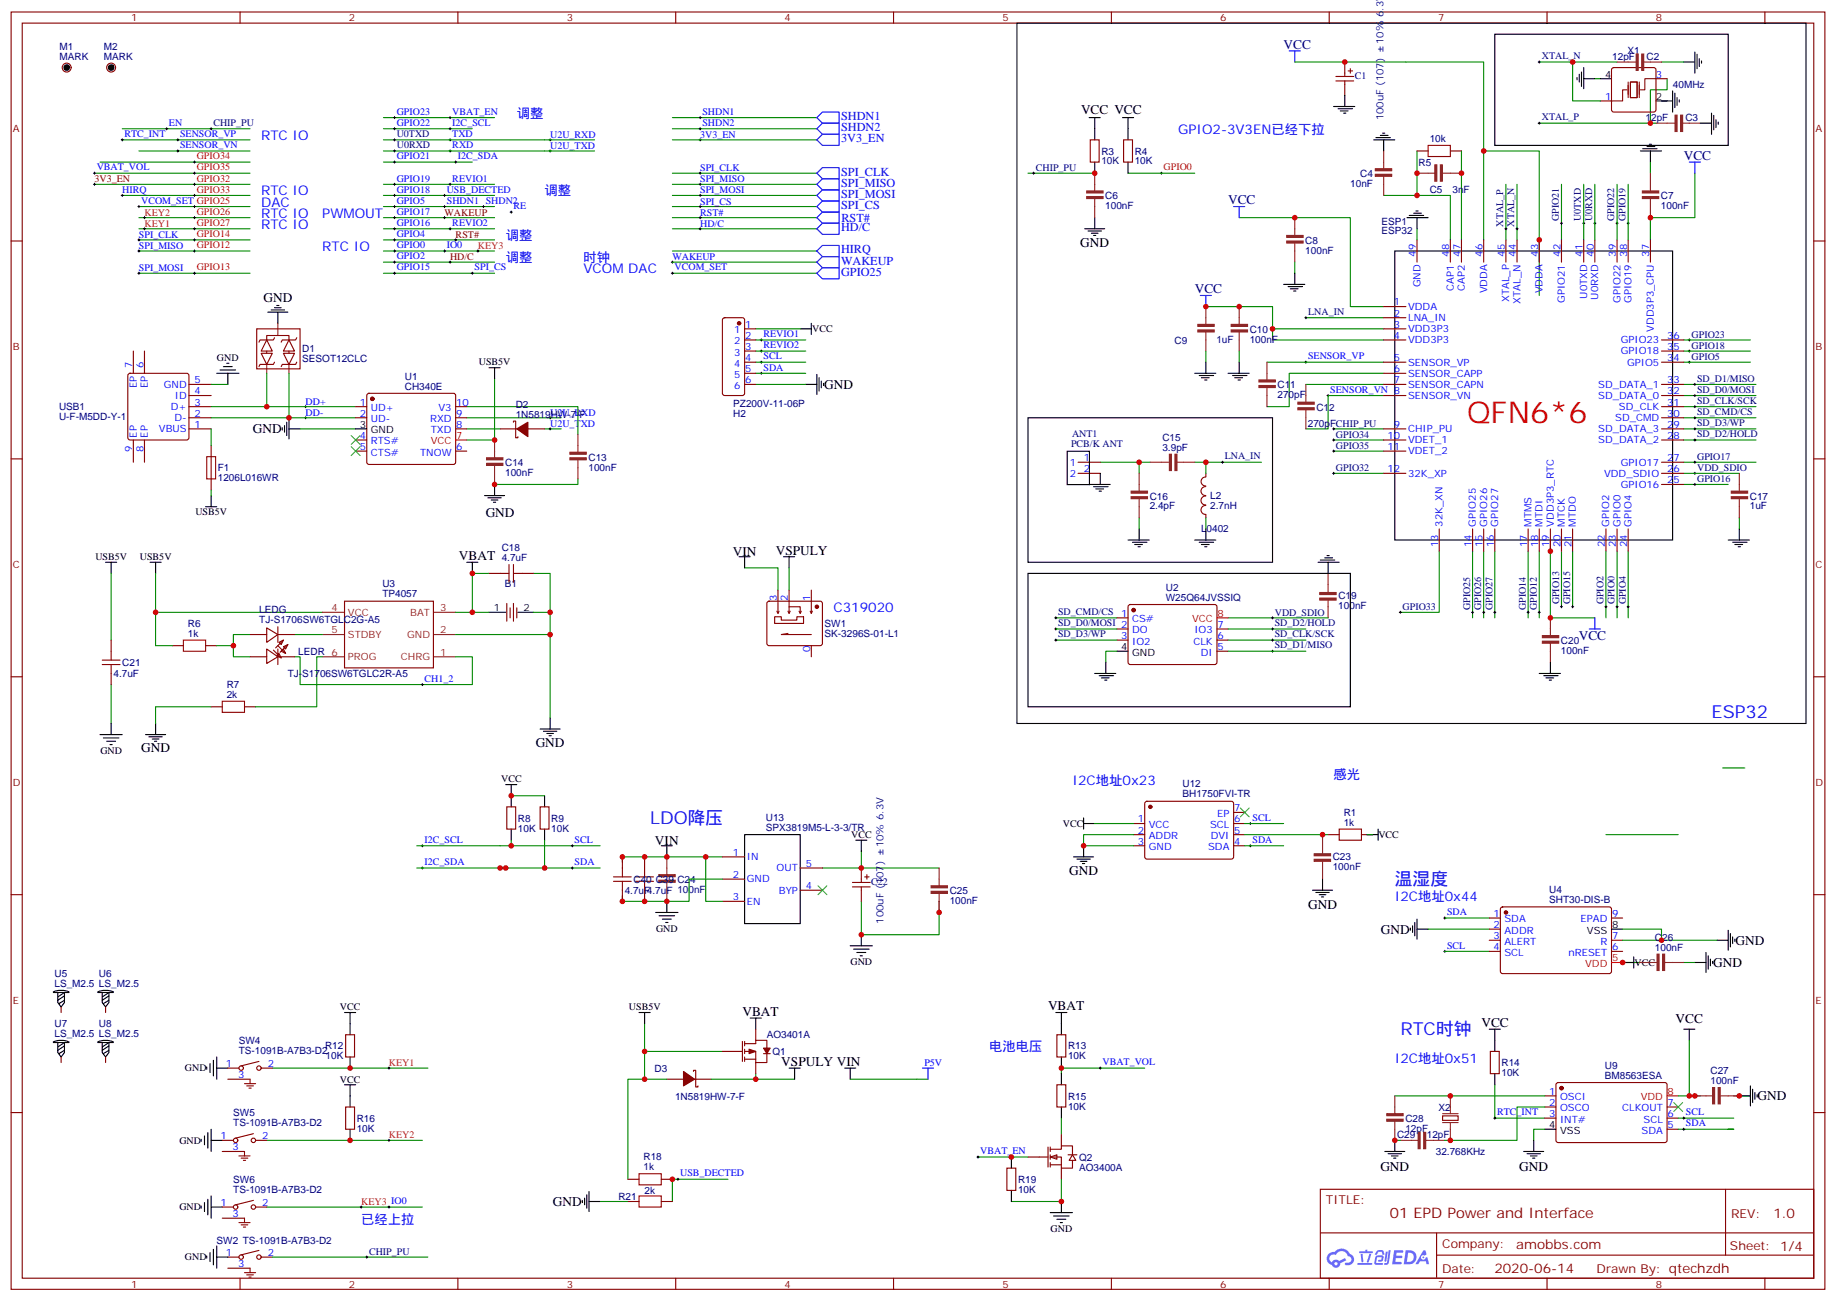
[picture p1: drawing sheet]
<svg xmlns="http://www.w3.org/2000/svg" width="583mm" height="413mm" viewBox="0 0 583 413" stroke-linecap="round" stroke-linejoin="round" font-family="sans-serif">
<defs><g id="words">
<text font-size="9.5" fill="#f00" x="465.7" y="134.3">QFN6*6</text>
<g font-size="5.6" fill="#00f">
<text x="543.3" y="227.8">ESP32</text>
<text x="206.4" y="261.3">LDO降压</text>
<text x="442.7" y="280.7">温湿度</text>
<text x="444.5" y="328.4">RTC时钟</text>
</g>
<text font-size="4.6" fill="#800" x="441.2" y="386.4">01 EPD Power and Interface</text>
<g font-size="4.2" fill="#000080">
<text x="407.5" y="15.5">VCC</text>
<text x="534.5" y="50.7">VCC</text>
<text x="389.8" y="64.8">VCC</text>
<text x="379.2" y="93.1">VCC</text>
<text x="501.1" y="203.1">VCC</text>
</g>
<g font-size="4.2" fill="#00f">
<text x="164" y="37.3">调整</text>
<text x="82.9" y="44.4">RTC IO</text>
<text x="373.9" y="42.6">GPIO2-3V3EN已经下拉</text>
<text x="82.9" y="62">RTC IO</text>
<text x="82.9" y="65.5">DAC</text>
<text x="172.9" y="62">调整</text>
<text x="82.9" y="69.1">RTC IO</text>
<text x="102.3" y="69.1">PWMOUT</text>
<text x="82.9" y="72.6">RTC IO</text>
<text x="160.5" y="76.1">调整</text>
<text x="102.3" y="79.7">RTC IO</text>
<text x="160.5" y="83.2">调整</text>
<text x="185.2" y="83.2">时钟</text>
<text x="185.2" y="86.7">VCOM DAC</text>
<text x="264.6" y="194.3">C319020</text>
<text x="340.4" y="249">I2C地址0x23</text>
<text x="423.3" y="247.2">感光</text>
<text x="442.7" y="286">I2C地址0x44</text>
<text x="314" y="333.7">电池电压</text>
<text x="442.7" y="337.2">I2C地址0x51</text>
<text x="114.7" y="388.3">已经上拉</text>
</g>
<g font-size="4.2">
<text x="343.1" y="36.2">VCC VCC</text>
<text x="342.9" y="78.2">GND</text>
<text x="83.6" y="95.8">GND</text>
<text x="261.6" y="123.4">GND</text>
<text x="80.3" y="137.5">GND</text>
<text x="154.2" y="164">GND</text>
<text x="145.7" y="177.7">VBAT</text>
<text x="232.6" y="176.3">VIN</text>
<text x="246.2" y="176">VSPULY</text>
<text x="44.8" y="238.8">GND</text>
<text x="170" y="237">GND</text>
<text x="207.9" y="268">VIN</text>
<text x="339.4" y="277.6">GND</text>
<text x="415.2" y="288.5">GND</text>
<text x="438.3" y="296.3">GND</text>
<text x="550.9" y="299.8">GND</text>
<text x="543.8" y="306.9">GND</text>
<text x="235.7" y="322.4">VBAT</text>
<text x="332.7" y="320.6">VBAT</text>
<text x="470.3" y="325.9">VCC</text>
<text x="531.9" y="324.5">VCC</text>
<text x="248" y="338.2">VSPULY VIN</text>
<text x="557.9" y="349.2">GND</text>
<text x="438.1" y="371.5">GND</text>
<text x="482.2" y="371.5">GND</text>
<text x="175.5" y="382.7">GND</text>
</g>
<g font-size="4.2" fill="#800">
<text x="562.9" y="386.7">1.0</text>
<text x="481.3" y="396.2">amobbs.com</text>
<text x="474.4" y="404">2020-06-14</text>
</g>
<g font-size="3.9" fill="#00f">
<text x="267" y="38.1">SHDN1</text>
<text x="267" y="41.6">SHDN2</text>
<text x="267" y="45.1">3V3_EN</text>
<text x="267" y="55.7">SPI_CLK</text>
<text x="267" y="59.2">SPI_MISO</text>
<text x="267" y="62.8">SPI_MOSI</text>
<text x="267" y="66.3">SPI_CS</text>
<text x="267.1" y="70.3">RST#</text>
<text x="267" y="73.4">HD/C</text>
<text x="267" y="80.4">HIRQ</text>
<text x="267" y="83.9">WAKEUP</text>
<text x="267" y="87.5">GPIO25</text>
</g>
<g font-size="3.9" fill="#800">
<text x="420.9" y="382">TITLE:</text>
<text x="549.5" y="386.7">REV:</text>
<text x="457.8" y="396.2">Company:</text>
<text x="549.1" y="396.8">Sheet: 1/4</text>
<text x="457.8" y="403.9">Date:</text>
<text x="506.8" y="403.9">Drawn By: qtechzdh</text>
</g>
<g font-size="3.2" fill="#800">
<text x="41.6" y="6.8">1</text>
<text x="110.8" y="6.8">2</text>
<text x="179.9" y="6.8">3</text>
<text x="249.1" y="6.8">4</text>
<text x="318.2" y="6.8">5</text>
<text x="387.3" y="6.8">6</text>
<text x="456.5" y="6.8">7</text>
<text x="525.6" y="6.8">8</text>
<text x="4.1" y="41.9">A</text>
<text x="576.3" y="41.9">A</text>
<text x="4.1" y="111.1">B</text>
<text x="576.3" y="111.1">B</text>
<text x="4.1" y="180.2">C</text>
<text x="576.3" y="180.2">C</text>
<text x="4.1" y="249.3">D</text>
<text x="576.3" y="249.3">D</text>
<text x="4.1" y="318.5">E</text>
<text x="576.3" y="318.5">E</text>
<text x="41.6" y="408.6">1</text>
<text x="110.8" y="408.6">2</text>
<text x="179.9" y="408.6">3</text>
<text x="249.1" y="408.6">4</text>
<text x="318.2" y="408.6">5</text>
<text x="387.3" y="408.6">6</text>
<text x="456.5" y="408.6">7</text>
<text x="525.6" y="408.6">8</text>
</g>
<g font-size="3.2" fill="#000080">
<text x="18.9" y="15.8">M1</text>
<text x="33" y="15.8">M2</text>
<text x="439.2" y="14" transform="rotate(-90 439.2 14)">10% 6.3V</text>
<text x="516.6" y="17">X1</text>
<text x="18.9" y="19">MARK</text>
<text x="33" y="19">MARK</text>
<text x="489.4" y="18.8">XTAL_N</text>
<text x="511.8" y="19">12pF</text>
<text x="522.6" y="19">C2</text>
<text x="430" y="25">C1</text>
<text x="531" y="27.9">40MHz</text>
<text x="67.7" y="40.1">CHIP_PU</text>
<text x="439.2" y="38.2" transform="rotate(-90 439.2 38.2)">100uF (107)</text>
<text x="489.4" y="38.2">XTAL_P</text>
<text x="522.3" y="38.4">12pF</text>
<text x="535" y="38.4">C3</text>
<text x="125.9" y="43.5">U0TXD</text>
<text x="125.9" y="47">U0RXD</text>
<text x="453.8" y="45.1">10k</text>
<text x="349.6" y="52.2">10K</text>
<text x="349.6" y="49">R3</text>
<text x="360.2" y="52.2">10K</text>
<text x="360.2" y="49">R4</text>
<text x="450.3" y="52.6">R5</text>
<text x="328.8" y="54.2">CHIP_PU</text>
<text x="428.6" y="59.3">10nF</text>
<text x="431.8" y="56.2">C4</text>
<text x="350.8" y="63.3">C6</text>
<text x="453.8" y="61.4">C5</text>
<text x="461.1" y="61.4">3nF</text>
<text x="527.2" y="63.3">C7</text>
<text x="350.8" y="66.4">100nF</text>
<text x="438.5" y="71.3">ESP1</text>
<text x="477.1" y="71.9" transform="rotate(-90 477.1 71.9)">XTAL_P</text>
<text x="480.7" y="71.9" transform="rotate(-90 480.7 71.9)">XTAL_N</text>
<text x="494.8" y="70.1" transform="rotate(-90 494.8 70.1)">GPIO21</text>
<text x="501.8" y="70.1" transform="rotate(-90 501.8 70.1)">U0TXD</text>
<text x="505.4" y="70.1" transform="rotate(-90 505.4 70.1)">U0RXD</text>
<text x="512.4" y="70.1" transform="rotate(-90 512.4 70.1)">GPIO22</text>
<text x="515.9" y="70.1" transform="rotate(-90 515.9 70.1)">GPIO19</text>
<text x="527.2" y="66.4">100nF</text>
<text x="414.3" y="77.4">C8</text>
<text x="438.5" y="74.4">ESP32</text>
<text x="414.3" y="80.5">100nF</text>
<text x="415.2" y="100.1">LNA_IN</text>
<text x="396.7" y="105.6">C10</text>
<text x="536.9" y="107.2">GPIO23</text>
<text x="96" y="111.7">D1</text>
<text x="372.8" y="109">C9</text>
<text x="386.1" y="108.7">1uF</text>
<text x="396.7" y="108.7">100nF</text>
<text x="536.9" y="110.7">GPIO18</text>
<text x="96" y="114.8">SESOT12CLC</text>
<text x="536.9" y="114.2">GPIO5</text>
<text x="128.5" y="123.8">CH340E</text>
<text x="128.5" y="120.7">U1</text>
<text x="405.5" y="123.2">C11</text>
<text x="538.7" y="121.1">SD_D1/MISO</text>
<text x="538.7" y="124.6">SD_D0/MOSI</text>
<text x="18.7" y="130.2">USB1</text>
<text x="163.7" y="129.4">D2</text>
<text x="232.8" y="129">PZ200V-11-06P</text>
<text x="405.5" y="126.3">270pF</text>
<text x="417.9" y="130.3">C12</text>
<text x="538.7" y="128.2">SD_CLK/SCK</text>
<text x="538.7" y="131.6">SD_CMD/CS</text>
<text x="18.7" y="133.2">U-F-M5DD-Y-1</text>
<text x="163.7" y="132.6">1N5819HW-7-F</text>
<text x="232.8" y="132.2">H2</text>
<text x="415.1" y="135.4">270pFCHIP_PU</text>
<text x="538.7" y="135.1">SD_D3/WP</text>
<text x="340" y="141.9">PCB/K ANT</text>
<text x="340.3" y="138.8">ANT1</text>
<text x="369" y="140">C15</text>
<text x="369" y="143.1">3.9pF</text>
<text x="424" y="142.4">GPIO35</text>
<text x="424" y="138.9">GPIO34</text>
<text x="538.7" y="138.7">SD_D2/HOLD</text>
<text x="69.1" y="149.6">F1</text>
<text x="160.3" y="147.9">C14</text>
<text x="186.8" y="149.4">100nF</text>
<text x="186.8" y="146.2">C13</text>
<text x="388.8" y="145.8">LNA_IN</text>
<text x="424" y="149.5">GPIO32</text>
<text x="538.7" y="149.5">VDD_SDIO</text>
<text x="538.7" y="146">GPIO17</text>
<text x="69.1" y="152.7">1206L016WR</text>
<text x="160.3" y="151">100nF</text>
<text x="538.7" y="153">GPIO16</text>
<text x="364.9" y="161.6">2.4pF</text>
<text x="364.9" y="158.5">C16</text>
<text x="384.2" y="161.6">2.7nH</text>
<text x="384.2" y="158.4">L2</text>
<text x="555.4" y="161.6">1uF</text>
<text x="555.4" y="158.5">C17</text>
<text x="381.2" y="168.7">L0402</text>
<text x="159.3" y="178.1">4.7uF</text>
<text x="159.3" y="174.9">C18</text>
<text x="121.4" y="189.5">TP4057</text>
<text x="121.4" y="186.4">U3</text>
<text x="160.3" y="186.4">B1</text>
<text x="370.1" y="190.8">W25Q64JVSSIQ</text>
<text x="370.1" y="187.7">U2</text>
<text x="424.8" y="190.2">C19</text>
<text x="494.9" y="191.8" transform="rotate(-90 494.9 191.8)">GPIO13</text>
<text x="498.4" y="191.8" transform="rotate(-90 498.4 191.8)">GPIO15</text>
<text x="509" y="191.8" transform="rotate(-90 509 191.8)">GPIO2</text>
<text x="512.5" y="191.8" transform="rotate(-90 512.5 191.8)">GPIO0</text>
<text x="516" y="191.8" transform="rotate(-90 516 191.8)">GPIO4</text>
<text x="82.3" y="197.8">TJ-S1706SW6TGLC2G-A5</text>
<text x="82.3" y="194.7">LEDG</text>
<text x="335.9" y="195.2">SD_CMD/CS</text>
<text x="404.7" y="195.3">VDD_SDIO</text>
<text x="424.8" y="193.3">100nF</text>
<text x="445.2" y="193.6">GPIO33</text>
<text x="466.7" y="193.6" transform="rotate(-90 466.7 193.6)">GPIO25</text>
<text x="470.2" y="193.6" transform="rotate(-90 470.2 193.6)">GPIO26</text>
<text x="473.7" y="193.6" transform="rotate(-90 473.7 193.6)">GPIO27</text>
<text x="484.3" y="193.6" transform="rotate(-90 484.3 193.6)">GPIO14</text>
<text x="487.8" y="193.6" transform="rotate(-90 487.8 193.6)">GPIO12</text>
<text x="59.6" y="202.1">1k</text>
<text x="59.6" y="198.9">R6</text>
<text x="261.8" y="202.2">SK-3296S-01-L1</text>
<text x="261.8" y="199">SW1</text>
<text x="335.8" y="198.7">SD_D0/MOSI 2</text>
<text x="335.9" y="202.2">SD_D3/WP</text>
<text x="404.6" y="202.2">SD_CLK/SCK</text>
<text x="404.6" y="198.7">SD_D2/HOLD</text>
<text x="94.7" y="207.8">LEDR 6</text>
<text x="404.6" y="205.8">SD_D1/MISO</text>
<text x="495.5" y="207.5">100nF</text>
<text x="495.5" y="204.4">C20</text>
<text x="36" y="214.8">4.7uF</text>
<text x="38.8" y="211.4">C21</text>
<text x="91.4" y="214.8">TJ-S1706SW6TGLC2R-A5</text>
<text x="72" y="221.5">2k</text>
<text x="72" y="218.3">R7</text>
<text x="375.4" y="249.9">U12</text>
<text x="375.4" y="253">BH1750FVI-TR</text>
<text x="164.4" y="263.9">10K</text>
<text x="164.4" y="260.7">R8</text>
<text x="175" y="263.9">10K</text>
<text x="175" y="260.7">R9</text>
<text x="243.1" y="263.8">SPX3819M5-L-3-3/TR</text>
<text x="243.1" y="260.6">U13</text>
<text x="426.5" y="262">1k</text>
<text x="426.5" y="258.9">R1</text>
<text x="280.5" y="268.9" transform="rotate(-90 280.5 268.9)">10% 6.3V</text>
<text x="423.1" y="273">C23</text>
<text x="201.1" y="280.2">C40 C39 C24</text>
<text x="276.6" y="280.7">C22</text>
<text x="423.1" y="276.2">100nF</text>
<text x="198.3" y="283.6">4.7uF4.7uF 100nF</text>
<text x="301.4" y="287">100nF</text>
<text x="301.4" y="283.8">C25</text>
<text x="491.8" y="286.6">SHT30-DIS-B</text>
<text x="491.8" y="283.4">U4</text>
<text x="280.5" y="293.1" transform="rotate(-90 280.5 293.1)">100uF (107)</text>
<text x="525.3" y="298.5">C26</text>
<text x="525.3" y="301.7">100nF</text>
<text x="17.3" y="310.1">U5</text>
<text x="31.4" y="310.1">U6</text>
<text x="17.3" y="313.2">LS_M2.5 LS_M2.5</text>
<text x="17.3" y="329.1">LS_M2.5 LS_M2.5</text>
<text x="17.3" y="326">U7</text>
<text x="31.4" y="326">U8</text>
<text x="243.4" y="329.5">AO3401A</text>
<text x="75.8" y="334.4">TS-1091B-A7B3-D2</text>
<text x="75.8" y="331.2">SW4</text>
<text x="103.2" y="333">R12</text>
<text x="245.2" y="334.8">Q1</text>
<text x="339" y="333">R13</text>
<text x="103.4" y="336.2">10K</text>
<text x="207.8" y="340.1">D3</text>
<text x="339" y="336.2">10K</text>
<text x="476.6" y="341.5">10K</text>
<text x="476.6" y="338.3">R14</text>
<text x="509.4" y="339.3">U9</text>
<text x="542.9" y="340.9">C27</text>
<text x="509.4" y="342.5">BM8563ESA</text>
<text x="542.9" y="344.1">100nF</text>
<text x="214.3" y="348.9">1N5819HW-7-F</text>
<text x="339" y="352.1">10K</text>
<text x="339" y="348.9">R15</text>
<text x="456.6" y="352.4">X2</text>
<text x="74" y="357.3">TS-1091B-A7B3-D2</text>
<text x="74" y="354.1">SW5</text>
<text x="113.2" y="359.1">10K</text>
<text x="113.2" y="356">R16</text>
<text x="446.1" y="359.1">12pF</text>
<text x="446.1" y="356">C28</text>
<text x="443.5" y="361.2">C29</text>
<text x="452.9" y="361.2">12pF</text>
<text x="204.3" y="371.4">1k</text>
<text x="204.3" y="368.3">R18</text>
<text x="342.5" y="371.5">AO3400A</text>
<text x="342.5" y="368.3">Q2</text>
<text x="455.8" y="366.5">32.768KHz</text>
<text x="74" y="375.3">SW6</text>
<text x="323.1" y="375.4">R19</text>
<text x="74" y="378.5">TS-1091B-A7B3-D2</text>
<text x="196.3" y="380.7">R21</text>
<text x="204.6" y="378.9">2k</text>
<text x="323.1" y="378.5">10K</text>
<text x="68.8" y="394.8">SW2 TS-1091B-A7B3-D2</text>
<text x="117.1" y="398.2">CHIP_PU</text>
</g>
<g font-size="3.2">
<text x="509.5" y="24.6">4</text>
<text x="525.6" y="31.7">2</text>
<text x="257.8" y="105.4">VCC</text>
<text x="68.9" y="114.4">GND</text>
<text x="152" y="116">USB5V</text>
<text x="114.2" y="135.7">3</text>
<text x="117.7" y="137.5">GND</text>
<text x="62" y="163.6">USB5V</text>
<text x="30.3" y="177.8">USB5V</text>
<text x="44.4" y="177.7">USB5V</text>
<text x="156.7" y="194">1</text>
<text x="166.2" y="194">2</text>
<text x="355.9" y="206.3">4</text>
<text x="359.4" y="208.1">GND</text>
<text x="31.8" y="239.2">GND</text>
<text x="159.1" y="248.1">VCC</text>
<text x="337.4" y="262.3">VCC</text>
<text x="270.2" y="266">VCC</text>
<text x="437.5" y="265.9">VCC</text>
<text x="208.2" y="295.6">GND</text>
<text x="503.7" y="296.3">VSS</text>
<text x="511.7" y="294.5">8</text>
<text x="270" y="306.2">GND</text>
<text x="518.8" y="306.4">VCC</text>
<text x="107.9" y="320.6">VCC</text>
<text x="199.7" y="320.5">USB5V</text>
<text x="58.7" y="340">GND</text>
<text x="107.9" y="343.6">VCC</text>
<text x="491.7" y="358">4</text>
<text x="495.2" y="359.8">VSS</text>
<text x="56.9" y="362.9">GND</text>
<text x="56.9" y="384.1">GND</text>
<text x="333.5" y="390.9">GND</text>
<text x="58.7" y="400">GND</text>
</g>
<g font-size="3.2" fill="#00f">
<text x="525.6" y="24.6">3</text>
<text x="509.5" y="31.7">1</text>
<text x="53.6" y="40">EN</text>
<text x="125.9" y="36.4">GPIO23</text>
<text x="125.9" y="40">GPIO22</text>
<text x="143.6" y="40">I2C_SCL</text>
<text x="143.6" y="36.4">VBAT_EN</text>
<text x="223" y="40">SHDN2</text>
<text x="223" y="36.4">SHDN1</text>
<text x="39.5" y="43.5">RTC_INT</text>
<text x="57.1" y="43.5">SENSOR_VP</text>
<text x="57.1" y="47">SENSOR_VN</text>
<text x="143.6" y="43.5">TXD</text>
<text x="143.6" y="47">RXD</text>
<text x="174.6" y="43.7">U2U_RXD</text>
<text x="174.6" y="47.3">U2U_TXD</text>
<text x="222.2" y="43.7">3V3_EN</text>
<text x="125.9" y="50.6">GPIO21</text>
<text x="145.3" y="50.6">I2C_SDA</text>
<text x="30.7" y="54.1">VBAT_VOL</text>
<text x="125.9" y="57.6">GPIO19</text>
<text x="143.6" y="57.6">REVIO1</text>
<text x="222.2" y="54.3">SPI_CLK</text>
<text x="222.2" y="57.9">SPI_MISO</text>
<text x="38.8" y="61.4">HIRQ</text>
<text x="44.8" y="64.7">VCOM_SET GPIO25</text>
<text x="125.9" y="61.1">GPIO18</text>
<text x="125.9" y="64.7">GPIO5</text>
<text x="141.8" y="64.7">SHDN1 SHDN2</text>
<text x="141.8" y="61.1">USB_DECTED</text>
<text x="222.2" y="64.9">SPI_CS</text>
<text x="222.2" y="61.4">SPI_MOSI</text>
<text x="125.9" y="71.7">GPIO16</text>
<text x="125.9" y="68.2">GPIO17</text>
<text x="143.6" y="71.7">REVIO2</text>
<text x="163" y="66.4">RE</text>
<text x="222.2" y="72">HD/C</text>
<text x="222.2" y="68.4">RST#</text>
<text x="44.1" y="75.5">SPI_CLK</text>
<text x="125.9" y="75.2">GPIO4</text>
<text x="44.1" y="79">SPI_MISO</text>
<text x="125.9" y="78.8">GPIO0</text>
<text x="125.9" y="82.3">GPIO2</text>
<text x="141.8" y="78.8">IO0</text>
<text x="213.4" y="82.6">WAKEUP</text>
<text x="449.4" y="81.4" transform="rotate(-90 449.4 81.4)">49</text>
<text x="460" y="81.4" transform="rotate(-90 460 81.4)">48</text>
<text x="463.5" y="81.4" transform="rotate(-90 463.5 81.4)">47</text>
<text x="470.6" y="81.4" transform="rotate(-90 470.6 81.4)">46</text>
<text x="477.7" y="81.4" transform="rotate(-90 477.7 81.4)">45</text>
<text x="481.2" y="81.4" transform="rotate(-90 481.2 81.4)">44</text>
<text x="488.2" y="81.4" transform="rotate(-90 488.2 81.4)">43</text>
<text x="495.3" y="81.4" transform="rotate(-90 495.3 81.4)">42</text>
<text x="502.4" y="81.4" transform="rotate(-90 502.4 81.4)">41</text>
<text x="505.9" y="81.4" transform="rotate(-90 505.9 81.4)">40</text>
<text x="512.9" y="81.4" transform="rotate(-90 512.9 81.4)">39</text>
<text x="516.5" y="81.4" transform="rotate(-90 516.5 81.4)">38</text>
<text x="523.5" y="81.4" transform="rotate(-90 523.5 81.4)">37</text>
<text x="44.1" y="86.1">SPI_MOSI</text>
<text x="125.9" y="85.8">GPIO15</text>
<text x="150.6" y="85.8">SPI_CS</text>
<text x="214.1" y="85.8">VCOM_SET</text>
<text x="450.8" y="91.2" transform="rotate(-90 450.8 91.2)">GND</text>
<text x="461.4" y="92.2" transform="rotate(-90 461.4 92.2)">CAP1</text>
<text x="465" y="92.2" transform="rotate(-90 465 92.2)">CAP2</text>
<text x="472" y="93.1" transform="rotate(-90 472 93.1)">VDDA</text>
<text x="479.1" y="95.9" transform="rotate(-90 479.1 95.9)">XTAL_P</text>
<text x="489.7" y="93.1" transform="rotate(-90 489.7 93.1)">VDDA</text>
<text x="503.8" y="94.8" transform="rotate(-90 503.8 94.8)">U0TXD</text>
<text x="507.3" y="95.1" transform="rotate(-90 507.3 95.1)">U0RXD</text>
<text x="442.5" y="96.9">1</text>
<text x="442.5" y="100.5">2</text>
<text x="447" y="98.4">VDDA</text>
<text x="447" y="101.9">LNA_IN</text>
<text x="482.6" y="96.3" transform="rotate(-90 482.6 96.3)">XTAL_N</text>
<text x="496.7" y="96.1" transform="rotate(-90 496.7 96.1)">GPIO21</text>
<text x="514.3" y="96.1" transform="rotate(-90 514.3 96.1)">GPIO22</text>
<text x="517.9" y="96.1" transform="rotate(-90 517.9 96.1)">GPIO19</text>
<text x="233" y="105.8">1</text>
<text x="236.5" y="104">1</text>
<text x="236.5" y="107.5">2</text>
<text x="242.4" y="107">REVIO1</text>
<text x="442.5" y="104">3</text>
<text x="442.5" y="107.5">4</text>
<text x="447" y="105.4">VDD3P3</text>
<text x="524.9" y="105.4" transform="rotate(-90 524.9 105.4)">VDD3P3_CPU</text>
<text x="529.2" y="107.5">36</text>
<text x="233" y="109.3">2</text>
<text x="233" y="112.8">3</text>
<text x="236.5" y="111.1">3</text>
<text x="242.4" y="110.5">REVIO2</text>
<text x="447" y="108.9">VDD3P3</text>
<text x="514.5" y="112.5">GPIO18</text>
<text x="514.5" y="108.9">GPIO23</text>
<text x="529.2" y="111.1">35</text>
<text x="42" y="116.7" transform="rotate(-90 42 116.7)">7</text>
<text x="45.5" y="116.7" transform="rotate(-90 45.5 116.7)">6</text>
<text x="233" y="116.3">4</text>
<text x="233" y="119.9">5</text>
<text x="236.5" y="114.6">4</text>
<text x="236.5" y="118.1">5</text>
<text x="242.4" y="114.1">SCL</text>
<text x="242.4" y="117.6">SDA</text>
<text x="415.2" y="114.1">SENSOR_VP</text>
<text x="442.5" y="114.6">5</text>
<text x="442.5" y="118.1">6</text>
<text x="447" y="116">SENSOR_VP</text>
<text x="447" y="119.5">SENSOR_CAPP</text>
<text x="516.5" y="116">GPIO5</text>
<text x="529.2" y="114.6">34</text>
<text x="43.4" y="123.1" transform="rotate(-90 43.4 123.1)">EP</text>
<text x="46.9" y="123.1" transform="rotate(-90 46.9 123.1)">EP</text>
<text x="52" y="123">GND</text>
<text x="61.7" y="125.2">4</text>
<text x="61.7" y="121.6">5</text>
<text x="233" y="123.4">6</text>
<text x="236.5" y="121.6">6</text>
<text x="422.3" y="124.6">SENSOR_VN 8</text>
<text x="442.5" y="121.6">7</text>
<text x="447" y="123">SENSOR_CAPN</text>
<text x="507.3" y="123">SD_DATA_1</text>
<text x="529.2" y="121.6">33</text>
<text x="529.2" y="125.2">32</text>
<text x="54.2" y="130.1">D+</text>
<text x="55.5" y="126.6">ID</text>
<text x="61.7" y="128.7">3</text>
<text x="97" y="128.4">DD+</text>
<text x="97" y="131.9">DD-</text>
<text x="114.2" y="128.7">1</text>
<text x="117.7" y="130.5">UD+</text>
<text x="139.1" y="130.5">V3</text>
<text x="144.8" y="128.7">10</text>
<text x="174.6" y="131.9">U2U_RXD</text>
<text x="447" y="126.6">SENSOR_VN</text>
<text x="507.3" y="126.6">SD_DATA_0</text>
<text x="513.9" y="130.1">SD_CLK</text>
<text x="529.2" y="128.7">31</text>
<text x="50.4" y="137.2">VBUS</text>
<text x="55.4" y="133.6">D-</text>
<text x="61.7" y="135.7">1</text>
<text x="61.7" y="132.2">2</text>
<text x="114.2" y="132.2">2</text>
<text x="117.7" y="134">UD-</text>
<text x="136.5" y="134">RXD</text>
<text x="136.8" y="137.5">TXD</text>
<text x="144.8" y="135.7">8</text>
<text x="144.8" y="132.2">9</text>
<text x="174.6" y="135.5">U2U_TXD</text>
<text x="442.5" y="135.7">9</text>
<text x="447" y="137.2">CHIP_PU</text>
<text x="507.3" y="137.2">SD_DATA_3</text>
<text x="512.7" y="133.6">SD_CMD</text>
<text x="529.2" y="135.7">29</text>
<text x="529.2" y="132.2">30</text>
<text x="42" y="143.4" transform="rotate(-90 42 143.4)">9</text>
<text x="43.4" y="138.9" transform="rotate(-90 43.4 138.9)">EP</text>
<text x="45.5" y="143.4" transform="rotate(-90 45.5 143.4)">8</text>
<text x="46.9" y="138.9" transform="rotate(-90 46.9 138.9)">EP</text>
<text x="114.2" y="139.3">4</text>
<text x="114.2" y="142.8">5</text>
<text x="117.7" y="141">RTS#</text>
<text x="144.8" y="142.8">6</text>
<text x="440.5" y="139.3">10</text>
<text x="440.5" y="142.8">11</text>
<text x="447" y="140.7">VDET_1</text>
<text x="507.3" y="140.7">SD_DATA_2</text>
<text x="529.2" y="139.3">28</text>
<text x="117.7" y="144.6">CTS#</text>
<text x="133.4" y="144.6">TNOW</text>
<text x="339.6" y="147.8">1</text>
<text x="344.1" y="146.4">1</text>
<text x="344.1" y="149.9">2</text>
<text x="440.5" y="149.9">12</text>
<text x="447" y="144.2">VDET_2</text>
<text x="514.5" y="147.7">GPIO17</text>
<text x="529.2" y="149.9">26</text>
<text x="529.2" y="146.3">27</text>
<text x="339.6" y="151.3">2</text>
<text x="447" y="151.3">32K_XP</text>
<text x="509.2" y="151.3">VDD_SDIO</text>
<text x="514.5" y="154.8">GPIO16</text>
<text x="529.2" y="153.4">25</text>
<text x="457.9" y="167.1" transform="rotate(-90 457.9 167.1)">32K_XN</text>
<text x="468.5" y="167.1" transform="rotate(-90 468.5 167.1)">GPIO25</text>
<text x="472" y="167.1" transform="rotate(-90 472 167.1)">GPIO26</text>
<text x="475.5" y="167.1" transform="rotate(-90 475.5 167.1)">GPIO27</text>
<text x="486.1" y="167.1" transform="rotate(-90 486.1 167.1)">MTMS</text>
<text x="489.7" y="167.1" transform="rotate(-90 489.7 167.1)">MTDI</text>
<text x="493.2" y="167.1" transform="rotate(-90 493.2 167.1)">VDD3P3_RTC</text>
<text x="496.7" y="167.1" transform="rotate(-90 496.7 167.1)">MTCK</text>
<text x="500.2" y="167.1" transform="rotate(-90 500.2 167.1)">MTDO</text>
<text x="510.8" y="167.1" transform="rotate(-90 510.8 167.1)">GPIO2</text>
<text x="514.3" y="167.1" transform="rotate(-90 514.3 167.1)">GPIO0</text>
<text x="517.9" y="167.1" transform="rotate(-90 517.9 167.1)">GPIO4</text>
<text x="456.5" y="173.6" transform="rotate(-90 456.5 173.6)">13</text>
<text x="467.1" y="173.6" transform="rotate(-90 467.1 173.6)">14</text>
<text x="470.6" y="173.6" transform="rotate(-90 470.6 173.6)">15</text>
<text x="474.1" y="173.6" transform="rotate(-90 474.1 173.6)">16</text>
<text x="484.7" y="173.6" transform="rotate(-90 484.7 173.6)">17</text>
<text x="488.2" y="173.6" transform="rotate(-90 488.2 173.6)">18</text>
<text x="491.8" y="173.6" transform="rotate(-90 491.8 173.6)">19</text>
<text x="495.3" y="173.6" transform="rotate(-90 495.3 173.6)">20</text>
<text x="498.8" y="173.6" transform="rotate(-90 498.8 173.6)">21</text>
<text x="509.4" y="173.6" transform="rotate(-90 509.4 173.6)">22</text>
<text x="512.9" y="173.6" transform="rotate(-90 512.9 173.6)">23</text>
<text x="516.5" y="173.6" transform="rotate(-90 516.5 173.6)">24</text>
<text x="246.6" y="190.8" transform="rotate(-90 246.6 190.8)">3</text>
<text x="250.1" y="190.8" transform="rotate(-90 250.1 190.8)">2</text>
<text x="257.2" y="190.8" transform="rotate(-90 257.2 190.8)">1</text>
<text x="355.9" y="195.7">1</text>
<text x="359.4" y="197.5">CS#</text>
<text x="355.9" y="202.8">3</text>
<text x="359.4" y="201">DO</text>
<text x="379.1" y="201">IO3</text>
<text x="386.5" y="202.8">6</text>
<text x="386.5" y="199.2">7</text>
<text x="257.2" y="206.9" transform="rotate(-90 257.2 206.9)">0</text>
<text x="359.4" y="204.5">IO2</text>
<text x="378.8" y="204.5">CLK</text>
<text x="381.2" y="208.1">DI</text>
<text x="386.5" y="206.3">5</text>
<text x="134.8" y="216.4">CH1_2</text>
<text x="391.8" y="257.5">7</text>
<text x="361.2" y="261">1</text>
<text x="364.7" y="262.7">VCC</text>
<text x="384.1" y="262.7">SCL</text>
<text x="386.4" y="259.2">EP</text>
<text x="391.8" y="261">6</text>
<text x="397.6" y="260.5">SCL</text>
<text x="134.8" y="267.5">I2C_SCL</text>
<text x="182.4" y="267.5">SCL</text>
<text x="361.2" y="264.5">2</text>
<text x="361.2" y="268">3</text>
<text x="364.7" y="266.3">ADDR</text>
<text x="364.7" y="269.8">GND</text>
<text x="383.5" y="269.8">SDA</text>
<text x="384.3" y="266.3">DVI</text>
<text x="391.8" y="268">4</text>
<text x="391.8" y="264.5">5</text>
<text x="397.6" y="267.5">SDA</text>
<text x="134.8" y="274.6">I2C_SDA</text>
<text x="182.4" y="274.6">SDA</text>
<text x="232.6" y="271.6">1</text>
<text x="237.1" y="273">IN</text>
<text x="255.8" y="275.1">5</text>
<text x="232.6" y="278.6">2</text>
<text x="237.1" y="280">GND</text>
<text x="246.5" y="276.5">OUT</text>
<text x="232.6" y="285.7">3</text>
<text x="237.1" y="287.1">EN</text>
<text x="247.3" y="283.6">BYP</text>
<text x="255.8" y="282.2">4</text>
<text x="459.3" y="290.4">SDA</text>
<text x="474.1" y="291">1</text>
<text x="477.6" y="292.7">SDA</text>
<text x="501.7" y="292.7">EPAD</text>
<text x="511.7" y="291">9</text>
<text x="474.1" y="294.5">2</text>
<text x="474.1" y="298">3</text>
<text x="477.6" y="296.3">ADDR</text>
<text x="477.6" y="299.8">ALERT</text>
<text x="508" y="299.8">R</text>
<text x="511.7" y="298">7</text>
<text x="459.3" y="301">SCL</text>
<text x="474.1" y="301.6">4</text>
<text x="477.6" y="303.3">SCL</text>
<text x="497.9" y="303.3">nRESET</text>
<text x="511.7" y="301.6">6</text>
<text x="71.7" y="338.6">1</text>
<text x="85" y="338.6">2</text>
<text x="293.4" y="338.2">P5V</text>
<text x="350" y="338.1">VBAT_VOL</text>
<text x="75.6" y="342.1">3</text>
<text x="491.7" y="347.4">1</text>
<text x="475.2" y="353.9">RTC_INT</text>
<text x="491.7" y="350.9">2</text>
<text x="495.2" y="349.2">OSCI</text>
<text x="495.2" y="352.7">OSCO</text>
<text x="514.9" y="352.7">CLKOUT</text>
<text x="529.3" y="350.9">7</text>
<text x="535.2" y="353.9">SCL</text>
<text x="491.7" y="354.5">3</text>
<text x="495.2" y="356.2">INT#</text>
<text x="521.1" y="359.8">SDA</text>
<text x="521.7" y="356.2">SCL</text>
<text x="529.3" y="358">5</text>
<text x="529.3" y="354.5">6</text>
<text x="535.2" y="357.5">SDA</text>
<text x="69.9" y="361.5">1</text>
<text x="73.8" y="365.1">3</text>
<text x="83.3" y="361.5">2</text>
<text x="311.1" y="366.3">VBAT_EN</text>
<text x="215.9" y="373.3">USB_DECTED</text>
<text x="69.9" y="382.7">1</text>
<text x="83.3" y="382.7">2</text>
<text x="73.8" y="386.2">3</text>
<text x="71.7" y="398.6">1</text>
<text x="85" y="398.6">2</text>
<text x="75.6" y="402.1">3</text>
</g>
<g font-size="3.2" fill="#f00">
<text x="62.4" y="50.6">GPIO34</text>
<text x="62.4" y="54.1">GPIO35</text>
<text x="62.4" y="57.6">GPIO32</text>
<text x="369.4" y="54.1">GPIO0</text>
<text x="62.4" y="61.1">GPIO33</text>
<text x="62.4" y="68.2">GPIO26</text>
<text x="62.4" y="71.7">GPIO27</text>
<text x="62.4" y="75.2">GPIO14</text>
<text x="62.4" y="78.8">GPIO12</text>
<text x="62.4" y="85.8">GPIO13</text>
<text x="136.7" y="141">VCC</text>
<text x="144.8" y="139.3">7</text>
<text x="378.4" y="197.5">VCC</text>
<text x="386.5" y="195.7">8</text>
<text x="511.7" y="305.1">5</text>
<text x="503.2" y="306.8">VDD</text>
<text x="529.3" y="347.4">8</text>
<text x="520.8" y="349.2">VDD</text>
</g>
<g font-size="3.2" fill="#800000">
<text x="30" y="57.9">3V3_EN</text>
<text x="141.1" y="68.4">WAKEUP</text>
<text x="144.6" y="75.5">RST#</text>
<text x="142.9" y="82.6">HD/C</text>
</g>
<g font-size="3.2" fill="#f30">
<text x="45.9" y="72">KEY1</text>
<text x="45.9" y="68.4">KEY2</text>
<text x="151.7" y="79">KEY3</text>
<text x="123.5" y="338.3">KEY1</text>
<text x="123.5" y="361.2">KEY2</text>
<text x="114.7" y="382.4">KEY3 IO0</text>
</g>
<g font-size="3.2" fill="#8d2323">
<text x="105.2" y="194">4</text>
<text x="110.4" y="195.4">VCC</text>
<text x="130.2" y="195.4">BAT</text>
<text x="139.7" y="194">3</text>
<text x="105.2" y="201">5</text>
<text x="110.4" y="202.4">STDBY</text>
<text x="129.2" y="202.4">GND</text>
<text x="139.7" y="201">2</text>
<text x="110.4" y="209.5">PROG</text>
<text x="127.3" y="209.5">CHRG</text>
<text x="139.7" y="208.1">1</text>
</g>
</g></defs>
<g fill="none" stroke="#870000" stroke-width=".35">
<path d="M3.5 3.8h575.8v405.4h-575.8zM7.1 7.3h568.6v398.3h-568.6zM76.2 3.8v3.5M145.3 3.8v3.5M214.5 3.8v3.5M283.6 3.8v3.5M352.8 3.8v3.5M421.9 3.8v3.5M491.1 3.8v3.5M560.2 3.8v3.5M3.5 76.5h3.6M575.7 76.5h3.6"/>
<path d="M3.5 145.6h3.6M575.7 145.6h3.6M3.5 214.8h3.6M575.7 214.8h3.6M3.5 283.9h3.6M575.7 283.9h3.6M3.5 353.1h3.6M575.7 353.1h3.6M419.1 377.4h156.6v28.2h-156.6zM547.7 377.4v20.9M419.1 391.2h156.5M456 398.3h119.6"/>
<path d="M456 391.2v14.2M76.2 405.6v3.6M145.3 405.6v3.6M214.5 405.6v3.6M283.6 405.6v3.6M352.8 405.6v3.6M421.9 405.6v3.6M491.1 405.6v3.6M560.2 405.6v3.6"/>
</g>
<g fill="#5487ff">
<path d="M442.5 396.7h2.6l.3 .2-.1 .6h-2l-.1 1h1.6l.4 .4-.4 .4h-1.7l-.2 1.1 1.8 .1 .2 .3-.2 .4h-2.8z"/>
<path d="M451.8 396.8h.7l.3 1.3-.6 .3a.74 .74 0 0 0-1.1 .3 .74 .74 0 0 0 .5 1.1 .74 .74 0 0 0 .9-.7l.5-.3 .6 2.4h-.8l-.2-1h-1.9l-.5 1h-.9z"/>
<path d="M439.9 397.2h.6l-.4 2.9a.31 .31 0 0 1-.4 .3 .31 .31 0 0 1-.2-.3z"/>
<path d="M440.8 396.7h.6l-.5 4a.89 .89 0 0 1-.7 .7 .89 .89 0 0 1-.9-.3l1-.5z"/>
<path d="M437.2 396.9l.6-.2 1.1 .1 .5 1.4h-.5l-.3-.9h-.9l-.7 .9h-.6z"/>
<path d="M436.8 398.6l1.8-.2a1.04 1.04 0 0 1 .6 1.1 1.04 1.04 0 0 1-.9 .9h-.6a.29 .29 0 0 1-.3-.4 .29 .29 0 0 1 .3-.2h.7l.2-.8h-1.5l-.3 1.8h1.9a.29 .29 0 0 1 .3 .3 .29 .29 0 0 1-.3 .3h-2l-.4-.3 .2-2.1z"/>
<path d="M430.9 400.8h4.4a.3 .3 0 0 1 .3 .3 .3 .3 0 0 1-.3 .3h-4.3z"/>
<path d="M434.7 397.9h.6a4 4 0 0 1-1.2 2.8l-.2-.3z"/>
<path d="M431.9 397.9h.6l.3 2.4-.3 .3-.3-.2z"/>
<path d="M431.5 397.1h1.9l.2-.5h.5l-.1 .5h1.5a.29 .29 0 0 1 .3 .3 .29 .29 0 0 1-.3 .3h-3.9z"/>
<path d="M446.2 396.7l-.6 4.5h1.4a2.27 2.27 0 0 0 2.7-2.3 2.27 2.27 0 0 0-2.7-2.2zM447 397.5a1.5 1.5 0 0 1 1.8 1.6 1.5 1.5 0 0 1-1.9 1.3h-.3z"/>
<path d="M421.8 397.9a2.09 2.09 0 0 0 1 3.5 1.37 1.37 0 0 0 1.5 .9 1.37 1.37 0 0 0 1.1-1.4l1.9-1-.4-.7-1.8 1a1.4 1.4 0 0 0-2.3 .4 1.32 1.32 0 0 1-.7-1.9 1.32 1.32 0 0 1 2-.4 2.02 2.02 0 0 1 2-1.3 2.02 2.02 0 0 1 1.8 1.6 1.09 1.09 0 0 1 1 1.4 1.09 1.09 0 0 1-1.5 .7 .41 .41 0 0 0-.5 .3 .41 .41 0 0 0 .4 .5 1.89 1.89 0 0 0 2.4-1.2 1.89 1.89 0 0 0-1.2-2.4 2.98 2.98 0 0 0-5-.6l-1 .1zM423.6 401a.52 .52 0 0 1 1 0 .52 .52 0 0 1-1 0z"/>
<circle cx="451.8" cy="399" r=".28"/>
</g>
<g fill="none" stroke="#008700" stroke-width=".35">
<path d="M121.7 37.3h35.3M30 55h49.4M30 58.5h49.4M31.7 51.4h47.7M38.8 44.4h40.6M38.8 40.9h40.6M44.1 47.9h35.3M121.7 40.9h28.2M121.7 51.4h28.2M121.7 58.5h35.3M38.8 62h40.6M44.1 65.5h35.3"/>
<path d="M44.1 69.1h35.3M44.1 72.6h35.3M44.1 76.1h35.3M44.1 79.7h35.3M121.7 62h31.8M121.7 65.5h35.3M121.7 69.1h35.3M121.7 72.6h35.3M121.7 76.1h35.3M121.7 79.7h35.3M44.1 86.7h35.3M121.7 86.7h35.3"/>
<path d="M121.7 83.2h35.3M67 132.6h45.9M67 129h45.9M67 136.1v5.3M67 122h5.3M95.2 136.1h17.7M148.2 132.6h30M148.2 129h35.2v8.9M148.2 136.1h10.5M157 120.2v19.4h-8.8M172.9 136.1h5.3M67 155.5v1.8"/>
<path d="M183.4 152v1.7h-26.4M35.3 182v21.1M49.4 182v22.9h5.3M49.4 194.3h52.9M144.6 194.3h10.6M155.2 182h-5.3v12.3M169.3 194.3h5.3v33.5M169.3 182h5.3v12.3M35.3 217.2v12.4M68.8 204.9h5.3M79.4 201.4h-5.3v7h5.3M93.5 208.4h1.7v8.8h54.7v-8.8h-5.3"/>
<path d="M93.5 201.4h8.8M102.3 208.4h-1.8v15.9h-19.4M144.6 201.4h30M67 224.3h-17.6v5.3M273.4 270.2v5.2h-12.3M273.4 275.4h24.7M273.4 286v10.6h24.7v-10.6M453.3 294.9h19.4M458.6 291.3h14.1M515.1 294.9h12.3v3.5M515.1 298.4h29.9M458.6 301.9h14.1"/>
<path d="M515.1 305.4h5.2M204.6 324.8v8.9M229.3 333.7h-24.7v8.8M336.9 338.9v1.8M536.2 330.1v17.7M211.7 342.5h-12.4v31.7M239.9 340.7v1.8h-14.1M239.9 342.5h12.3M269.9 342.5h24.7M336.9 354.8v5.3M442.7 347.8h47.7M474.5 344.2v10.6h15.9"/>
<path d="M490.4 358.4h-3.6v3.5M532.7 354.8h17.6M532.7 358.4h17.6h-1.7M532.7 347.8h7.1M550.3 347.8h5.3M231.1 374.2h-17.7v7.1M310.4 367.2h15.9"/>
</g>
<g fill="none" stroke="#000" stroke-width=".32">
<path d="M142.5 40.9h.7M142.5 44.4h.7M142.5 47.9h.7M142.9 40.5v.7M142.9 44v.7M142.9 47.6v.7M144.3 51.4h.7M144.6 51.1v.7M140.8 79.7h.7M140.8 69.1h.7M141.1 68.7v.7M141.1 79.3v.7"/>
<path d="M149.6 86.7h.7M149.9 86.4v.7M96.7 132.6h.7M96.7 129h.7M97 128.7v.7M97 132.2v.7M174.3 136.1h.7M174.3 132.6h.7M174.6 132.2v.7M174.6 135.7v.8M458.3 291.3h.7M458.6 291v.7"/>
<path d="M458.3 301.9h.7M458.6 301.6v.7M474.1 354.8h.7M474.5 354.5v.7M534.1 354.8h.7M534.1 358.4h.7M534.5 354.5v.7M534.5 358v.7M214.8 374.2h.7M215.2 373.9v.7M310.1 367.2h.7M310.4 366.8v.7"/>
</g>
<g fill="none" stroke="#870000" stroke-width=".35">
<path d="M40.8 118.7l.5-.2h18l.5 .2 .2 .5v19.7l-.3 .5-.4 .2h-18l-.5-.2-.2-.5v-19.7zM42.3 111.4v7.1M45.9 111.4v7.1M42.3 139.6v7.1M45.9 139.6v7.1M60 136.1h7M60 132.6h7M60 129h7M60 125.5h7M60 122h7M112.9 132.6h3.5M112.9 129h3.5"/>
<path d="M112.9 139.6h3.5M116.7 125l.4-.2h26.8l.5 .2 .2 .5v21.2l-.2 .5-.5 .2h-26.8l-.5-.2-.2-.5v-21.2zM144.6 136.1h3.6M144.6 132.6h3.6M144.6 129h3.6M67 141.4v14.1M112.9 143.2h3.5M144.6 143.2h3.6M109.4 190.8h28.2v21.1h-28.2zM160.9 191.5v5.6M161.9 192.9v3.2M163 191.5v5.6"/>
<path d="M164 192.9v3.2M54.7 204.9h3.5M65.3 204.9h3.5M67 224.3h3.6M77.6 224.3h3.5M273.4 275.4v4.6M274.5 278.3h1.4M275.2 277.6v1.4M270.6 280h5.6M270.6 281.4h5.6M273.4 281.4v4.6M472.7 291.3h3.5"/>
<path d="M472.7 294.9h3.5M472.7 298.4h3.5M476.5 288l.5-.2 34.1 .1 .4 .6v20l-.7 .5-34.1-.1-.5-.6v-19.8zM511.5 291.3h3.6M511.5 298.4h3.6M472.7 301.9h3.5M511.5 301.9h3.6M229.3 333.7h6.4M235.7 330.5v6.3M236.4 331.2h3.5v-1.1h3.5v2.5M236.4 333.7h3.5v3.5M236.4 336.1h3.5"/>
<path d="M236.4 330.5v1.4M236.4 333v1.4M236.4 335.4v1.4M239.9 326.6v3.5M239.9 337.2v3.5M242.4 334.4h2.1M243.4 334.4v2.8h-3.5M211.7 342.5h5.3M220.1 340v-.3h.7v5.2h.7v-.3M220.5 342.5h5.3M335.5 344.2h2.8v7.1h-2.8zM457.9 354.1h4.9v1.4h-4.9z"/>
<path d="M490.4 347.8h3.5M490.4 351.3h3.5M490.4 354.8h3.5M494.1 343.7l.5-.2 34.1 .1 .5 .6-.1 18-.6 .4-34.2-.1-.4-.6v-17.7zM529.2 351.3h3.5M529.2 354.8h3.5M529.2 358.4h3.5"/>
</g>
<g fill="none" stroke="#000" stroke-width=".35">
<path d="M68.8 118.5h7M69.8 117.4h5M70.9 116.3h2.8M72 115.3h.7M72.3 118.5v3.5M155.2 116.7h3.5M157 116.7v3.5M89.6 135.7v.8M90.3 135v2.2M91 134v4.2M91.7 136.1h3.5M91.7 132.9v6.4"/>
<path d="M112.9 136.1h3.5M67 157.3v3.5M153.8 157.3h6.4M154.9 158h4.2M155.9 158.7h2.1M156.6 159.4h.7M157 153.7v3.6M33.5 178.4h3.5M35.3 178.4v3.6M47.6 178.4h3.6M49.4 178.4v3.6M65.3 160.8h3.5"/>
<path d="M148.2 178.4h3.5M149.9 178.4v3.6M155.2 194.3h5.3M164.4 194.3h4.9M31.7 233.1h7.1M32.8 234.2h4.9M33.9 235.2h2.8M34.9 236.3h.7M35.3 229.6v3.5M46.2 233.1h6.4M47.3 233.8h4.2M48.3 234.5h2.1"/>
<path d="M49 235.2h.7M49.4 229.6v3.5M171.4 231.4h6.4M172.5 232.1h4.2M173.6 232.8h2.1M174.3 233.5h.7M174.6 227.8v3.6M209.9 268.4h3.5M211.7 268.4v3.5M271.6 266.6h3.6M273.4 266.6v3.6M208.1 289.6h7.1"/>
<path d="M209.2 290.6h4.9M210.3 291.7h2.8M211.3 292.7h.7M211.7 286v3.6M273.4 296.6v3.5M447.7 294.5v.7M448.4 293.8v2.1M449.1 292.7v4.3M449.8 294.9h3.5M449.8 291.7v6.3M511.5 294.9h3.6M545 298.4h3.6"/>
<path d="M548.6 295.2v6.4M549.3 296.3v4.2M550 297.3v2.1M550.7 298v.7M269.9 300.1h7M270.9 301.2h5M272 302.3h2.8M273 303.3h.8M515.1 305.4h3.5M518.6 303.7v3.5M538 305.4h3.5M541.5 302.3v6.3"/>
<path d="M542.2 303.3v4.3M542.9 304.4v2.1M543.6 305.1v.7M202.8 321.3h3.6M204.6 321.3v3.5M238.1 323.1h3.6M239.9 323.1v3.5M268.1 338.9h3.5M269.9 338.9v3.6M335.1 321.3h3.6M336.9 321.3v3.5M472.7 326.6h3.5"/>
<path d="M474.5 326.6v3.5M534.5 326.6h3.5M536.2 326.6v3.5M336.9 340.7v3.5M336.9 351.3v3.5M490.4 358.4h3.5M552.1 347.8h3.5M555.6 344.6v6.3M556.3 345.7v4.2M557 346.7v2.1M557.7 347.4v.7M186.3 379.2v4.2"/>
<path d="M187 378.1v6.4M439.6 365.4h6.3M440.6 366.1h4.3M441.7 366.8h2.1M442.4 367.5h.7M442.7 361.9v3.5M483.7 365.4h6.3M484.7 366.1h4.2M485.8 366.8h2.1M486.5 367.5h.7M486.8 361.9v3.5M184.9 380.9v.7"/>
<path d="M185.6 380.2v2.1M187 381.3h3.5"/>
</g>
<path d="M102.3 194.3h7.1M137.6 194.3h7M102.3 208.4h7.1M102.3 201.4h7.1M137.6 208.4h7M137.6 201.4h7M457.9 353.4h4.9M457.9 356.2h4.9M460.4 347.8v5.6M460.4 356.2v5.7" fill="none" stroke="#8c2424" stroke-width=".35"/>
<path d="M65.6 144.9h2.8v7.1h-2.8zM58.2 203.1h7.1v3.6h-7.1zM70.6 222.5h7v3.6h-7z" fill="none" stroke="#a10000" stroke-width=".35"/>
<g fill="#870000" stroke="#870000" stroke-width=".35">
<path d="M217 340l3.5 2.5-3.5 2.1z"/>
<path d="M237.8 333l2.1 .7-2.1 .7z"/>
<path d="M242.4 332.6h2.1l-1.1 1.8z"/>
<circle cx="118.2" cy="126.6" r=".53"/>
<circle cx="495.7" cy="345.3" r=".53"/>
<circle cx="478" cy="289.6" r=".53"/>
</g>
<path d="M144.6 139.6h3.6M511.5 305.4h3.6M529.2 347.8h3.5" fill="none" stroke="#f00" stroke-width=".35"/>
<path d="M111.5 138.2l2.8 2.8M114.3 138.2l-2.8 2.8M111.5 141.7l2.8 2.9M114.3 141.7l-2.8 2.9M531.3 349.9l2.8 2.8M534.1 349.9l-2.8 2.8" fill="none" stroke="#3c3" stroke-width=".35"/>
<path d="M292.8 338.9h3.5M294.6 338.9v3.6" fill="none" stroke="#00f" stroke-width=".35"/>
<g fill="#fff" stroke="#870000" stroke-width=".35">
<path d="M333.4 367.2l2.1-.7v1.4z"/>
<path d="M340.4 366.5l1.1 1.7h-2.1z"/>
</g>
<g fill="none" stroke="#870000" stroke-width=".35">
<path d="M426.9 19.7v4.6M424 24.3h5.7M424 25.7h5.7M426.9 25.7v4.6M427.9 22.5h1.4M428.6 21.8v1.4M508 32h3.5M511.8 21.7l.4-.3h12.7l.5 .3 .2 .5v12.7l-.2 .5-.5 .2h-12.7l-.5-.3-.2-.4v-12.7zM525.6 25h3.6M346.1 44.4h2.8v7h-2.8zM356.7 44.4h2.8v7h-2.8zM449.8 47.9h3.5"/>
<path d="M460.4 47.9h3.5M449.8 76.1v7.1M460.4 76.1v7.1M463.9 76.1v7.1M471 76.1v7.1M478 76.1v7.1M481.5 76.1v7.1M488.6 76.1v7.1M495.7 76.1v7.1M502.7 76.1v7.1M506.2 76.1v7.1M513.3 76.1v7.1"/>
<path d="M516.8 76.1v7.1M523.9 76.1v7.1M439.2 97.3h7.1M81.5 104.4h13.7v12.7h-13.7zM82.9 112.1h3.5l-1.7 3.5zM84.7 107.9l1.7 3.5h-3.5zM84.7 107.9v-1.4h7v1.4M84.7 111.4v.7M87.1 107.2l-.3 .7h-4.3l-.3 .7M87.1 114.9l-.3 .7h-4.3l-.3 .7M90 112.1h3.5l-1.8 3.5zM91.7 107.9l1.8 3.5h-3.5z"/>
<path d="M91.7 111.4v.7M94.2 107.2l-.4 .7h-4.2l-.3 .7M94.2 114.9l-.4 .7h-4.2l-.3 .7M229.5 101l.5-.2h5.7l.6 .5 .1 23.5-.5 .7h-5.9l-.6-.4-.1-23.6zM236.4 104.4h3.5M236.4 107.9h3.5M236.4 114.9h3.5M236.4 118.5h3.5M236.4 111.4h3.5M439.2 100.8h7.1M439.2 104.4h7.1M439.2 107.9h7.1"/>
<path d="M439.2 114.9h7.1M439.2 118.5h7.1M527.4 107.9h7.1M527.4 114.9h7.1M527.4 111.4h7.1M158.7 136.1h5.3M163 134v-.4h.7v5.3h.7v-.3M167.6 136.1h5.3M236.4 122h3.5M439.2 122h7.1M439.2 125.5h7.1M439.2 136.1h7.1"/>
<path d="M439.2 139.6h7.1M527.4 122h7.1M527.4 125.5h7.1M527.4 136.1h7.1M527.4 139.6h7.1M527.4 132.6h7.1M527.4 129h7.1M342.2 150.2h7M342.2 146.7h7M382.7 157.4a1.41 1.41 0 0 0-1.5 1.4 1.41 1.41 0 0 0 1.5 1.4M382.7 154.4a1.41 1.41 0 0 0-1.5 1.4 1.41 1.41 0 0 0 1.5 1.4M382.7 151.4a1.41 1.41 0 0 0-1.5 1.4 1.41 1.41 0 0 0 1.5 1.4"/>
<path d="M382.8 150.2v1.1M439.2 143.2h7.1M439.2 150.2h7.1M527.4 150.2h7.1M527.4 153.7h7.1M527.4 146.7h7.1M161.6 179.1v5.7M163 179.1v5.7M382.7 160.4a1.41 1.41 0 0 0-1.5 1.4 1.41 1.41 0 0 0 1.5 1.4l.1 1.1M456.8 167.9v7M467.4 167.9v7M471 167.9v7"/>
<path d="M474.5 167.9v7M485.1 167.9v7M488.6 167.9v7M492.1 167.9v7M495.7 167.9v7M499.2 167.9v7M509.8 167.9v7M513.3 167.9v7M516.8 167.9v7M84.7 199.2l3.5 2.2-3.5 2.4zM88.2 198.9v4.9M155.2 182h6.4"/>
<path d="M163 182h6.3M243.7 191l.4-.2h16.2l.5 .2 .3 .5v12.7l-.3 .5-.5 .2h-16.2l-.5-.2-.2-.5v-12.7zM245.9 195.7h2.1v1.1h4.9v-1.1h2.2v2.1h-9.2zM246.6 194l.3 .7 .4-.7M246.9 187.3v3.5M246.9 191.1v3.2M250.1 194l.4 .7 .3-.7M250.5 192.5h3.5v1.8M250.5 187.3v7M253.6 194l.4 .7 .4-.7M257.2 194l.3 .7 .4-.7M257.5 187.3v7"/>
<path d="M354.5 196.1h3.6M354.5 199.6h3.6M358.3 192l.5-.2 27.1 .1 .4 .6-.1 18-.6 .4-27.1-.1-.4-.6v-17.7zM386.3 199.6h3.5M32.5 210.9h5.6M32.5 209.5h5.6M35.3 203.1v6.4M35.3 210.9v6.3M79.4 201.4h5.3M79.4 208.4h5.3M84.7 206l3.5 2.4-3.5 2.1zM86.8 206.3l2.5 2.5"/>
<path d="M87.8 208.1l.7-.7 .8 1.4zM88.2 204.9l2.5 2.5M88.2 201.4h5.3M88.2 206v4.9M88.2 208.4h5.3M88.5 203.8l1.5-.7-.7 1.4zM89.3 206.7l.7-.7 .7 1.4zM90 205.2l1.4-.7-.7 1.5zM90 203.1l-2.5 2.5M91.4 204.5l-2.5 2.5M250.1 201l-2.1 .4h9.5M257.5 204.9v3.5"/>
<path d="M354.5 203.1h3.6M386.3 203.1h3.5M386.3 206.7h3.5M160.9 256h2.8v7.1h-2.8zM171.4 256h2.9v7.1h-2.9zM363.6 254.5l.5-.2h27.1l.4 .7-.1 17.2-.6 .4h-27.1l-.4-.7v-16.9zM391.6 257.8h3.5M194.7 279.7h5.7M194.7 278.3h5.7M197.6 271.9v6.4M197.6 279.7v6.3M201.8 279.7h5.6"/>
<path d="M201.8 278.3h5.6M204.6 271.9v6.4M204.6 279.7v6.3M229.3 271.9h7.1M229.3 279h7.1M254 275.4h7.1M359.8 261.3h3.6M359.8 264.9h3.6M359.8 268.4h3.6M391.6 261.3h3.5M391.6 264.9h3.5M391.6 268.4h3.5"/>
<path d="M421.6 264.9h3.5M432.2 264.9h3.5M229.3 286h7.1M254 282.5h7.1M19.4 319.5v1.8M33.5 319.5v1.8M19.4 335.4v1.8M33.5 335.4v1.8M72.3 338.9h3.5M82.2 336.8l-5.6 1.4M82.9 338.9h3.5M109.7 328.4h2.8v7h-2.8z"/>
<path d="M335.5 328.4h2.8v7h-2.8zM473.1 333.7h2.8v7h-2.8zM72.3 342.5h7.1v1.4M77.6 343.9h3.5M78.3 344.6h2.1M79 345.3h.7M80.4 359.8l-5.6 1.4M109.7 351.3h2.8v7.1h-2.8zM70.6 361.9h3.5M70.6 365.4h7v1.4M75.8 366.8h3.6M76.6 367.5h2.1"/>
<path d="M77.3 368.2h.7M81.1 361.9h3.6M199.3 374.2h3.5M209.9 374.2h3.5M319.6 370.7h2.8v7.1h-2.8zM326.3 367.2h6.4M332.7 364v6.3M333.4 364.7h3.5v-1.1h3.5v2.9M333.4 367.2h3.5v3.5h3.5v-2.5M333.4 369.6h3.5M333.4 364v1.4M333.4 366.5v1.4"/>
<path d="M333.4 368.9v1.4M336.9 360.1v3.5M336.9 370.7v3.5M339 366.5h2.8M70.6 386.6h7v1.4M70.6 383h3.5M72.3 398.9h3.5M75.8 388h3.6M76.6 388.7h2.1M77.3 389.4h.7M80.4 380.9l-5.6 1.4M81.1 383h3.6"/>
<path d="M82.2 396.8l-5.6 1.4M82.9 398.9h3.5M199.3 381.3h3.5M209.9 381.3h3.5M72.3 402.4h7.1v1.5M77.6 403.9h3.5M78.3 404.6h2.1M79 405.3h.7"/>
<circle cx="21.2" cy="21.4" r="1.41"/>
<circle cx="35.3" cy="21.4" r="1.41"/>
<circle cx="76.6" cy="338.9" r=".71"/>
<circle cx="82.2" cy="338.9" r=".71"/>
<circle cx="74.8" cy="361.9" r=".71"/>
<circle cx="80.4" cy="361.9" r=".71"/>
<circle cx="74.8" cy="383" r=".71"/>
<circle cx="76.6" cy="398.9" r=".71"/>
<circle cx="80.4" cy="383" r=".71"/>
<circle cx="82.2" cy="398.9" r=".71"/>
</g>
<g fill="none" stroke="#008700" stroke-width=".35">
<path d="M411 19.7h60v56.4M488.6 19.7h24.7M499.2 19.7v12.3h8.8M527.4 19.7h7.1M213.4 37.3h45.9M488.6 39.1h37M506.2 25h1.8M529.2 25v3.5h-5.3v10.6M121.7 44.4h67M121.7 47.9h67M213.4 44.4h45.9M213.4 55h45.9"/>
<path d="M213.4 40.9h45.9M213.4 58.5h45.9M326.3 55h21.2M358.1 55h21.1M449.8 47.9v14.1h10.6v14.1M463.9 47.9v28.2M471 47.9h17.6v45.9M478 58.5v17.6M481.5 58.5v17.6M495.7 58.5v17.6M502.7 58.5v17.6M506.2 58.5v17.6"/>
<path d="M513.3 58.5v17.6M516.8 58.5v17.6M523.9 51.4v3.6M538 55v14.1h-14.1v7M153.5 62h3.5M213.4 62h45.9M213.4 65.5h45.9M213.4 69.1h45.9M213.4 72.6h45.9M213.4 79.7h45.9M393.3 69.1h35.3v28.2h10.6M439.2 62h10.6"/>
<path d="M449.8 72.6v3.5M213.4 83.2h45.9M213.4 86.7h45.9M382.8 97.3h21.1v7.1h35.3M411 83.2v3.5M84.7 118.5v10.5M91.7 118.5v14.1M239.9 114.9h15.9M239.9 104.4h14.1M239.9 107.9h15.9M239.9 111.4h15.9M239.9 118.5h15.9"/>
<path d="M382.8 111.4v3.5M393.3 111.4v3.5M402.2 114.9h37M403.9 104.4v3.5h35.3M414.5 100.8h24.7M439.2 118.5h-30v10.5h-7M534.5 114.9h21.1M534.5 111.4h21.1M534.5 107.9h21.1M239.9 122h15.9M414.5 122h24.7M423.3 139.6h15.9"/>
<path d="M423.3 136.1h15.9M439.2 125.5h-17.6v10.6h-7.1M534.5 136.1h22.9M534.5 132.6h22.9M534.5 129h22.9M534.5 139.6h22.9M534.5 122h22.9M534.5 125.5h22.9M349.2 146.7h15.9M361.6 146.7v3.5M379.2 146.7h3.6v3.5M382.8 146.7h17.6"/>
<path d="M423.3 150.2h15.9M423.3 143.2h15.9M534.5 153.7h14.1M534.5 146.7h22.9M534.5 150.2h17.6M361.6 164.3v3.6M382.8 164.3v3.6M456.8 174.9v19.4h-12.3M467.4 174.9v21.2M471 174.9v21.2M474.5 174.9v21.2M485.1 174.9v21.2"/>
<path d="M488.6 174.9v21.2M492.1 171.4v24.7h14.1M495.7 174.9v17.6M499.2 174.9v17.6M509.8 174.9v21.2M513.3 174.9v21.2M516.8 174.9v21.2M552.1 164.3v3.6M236.4 180.2h10.5v7.1M250.5 180.2v7.1M335.1 199.6h19.4M335.1 196.1h19.4"/>
<path d="M389.8 199.6h24.7M389.8 196.1h31.8M335.1 203.1h19.4M354.5 206.7h-3.5v3.5M389.8 203.1h24.7M389.8 206.7h24.7M162.3 252.5h10.6M546.8 243.7h7.1M132.3 275.4h28.2M162.3 266.6v1.8h-30M162.3 268.4h28.2M172.9 266.6v8.8h-14.2"/>
<path d="M172.9 275.4h17.6M224 271.9v14.1h5.3M229.3 279h-10.6v7h-21.1v-1.7M229.3 271.9h-31.7v1.8M347.5 261.3h12.3M359.8 264.9h-15.8v3.5h15.8M395.1 268.4h12.4M395.1 261.3h12.4M395.1 264.9h26.5M433.9 264.9h1.8M509.8 264.9h22.9M534.5 305.4h3.5"/>
<path d="M86.4 338.9h49.4M336.9 338.9h26.5M490.4 351.3h-8.9v10.6h-22.9M84.7 361.9h49.4M336.9 374.2v7.1h-15.9M442.7 361.9h1.8M84.7 383h49.4M86.4 398.9h49.4M190.5 381.3h8.8"/>
</g>
<g fill="none" stroke="#000" stroke-width=".32">
<path d="M488.2 19.7h.7M488.6 19.3v.7M124.9 37.3h.7M125.2 37v.7M142.5 37.3h.7M142.9 37v.7M221.9 37.3h.7M222.2 37v.7M488.2 39.1h.7M488.6 38.7v.7M29.6 55h.7M29.6 58.5h.7"/>
<path d="M30 54.6v.7M30 58.1v.7M38.5 44.4h.7M38.8 44v.7M52.6 40.9h.7M52.9 40.5v.7M56.1 44.4h.7M56.1 47.9h.7M56.4 44v.7M56.4 47.6v.7M61.4 51.4h.7M61.4 55h.7"/>
<path d="M61.4 58.5h.7M61.7 51.1v.7M61.7 54.6v.7M61.7 58.1v.7M66.7 40.9h.7M67 40.5v.7M124.9 40.9h.7M124.9 44.4h.7M124.9 47.9h.7M124.9 51.4h.7M124.9 58.5h.7M125.2 40.5v.7"/>
<path d="M125.2 44v.7M125.2 47.6v.7M125.2 51.1v.7M125.2 58.1v.7M142.5 58.5h.7M142.9 58.1v.7M174.3 44.4h.7M174.3 47.9h.7M174.6 44v.7M174.6 47.6v.7M221.9 40.9h.7M221.9 44.4h.7"/>
<path d="M221.9 55h.7M221.9 58.5h.7M222.2 40.5v.7M222.2 44v.7M222.2 54.6v.7M222.2 58.1v.7M327.7 55h.7M328.1 54.6v.7M368.3 55h.7M368.7 54.6v.7M38.5 62h.7M38.8 61.7v.7"/>
<path d="M43.7 65.5h.7M43.7 76.1h.7M43.7 79.7h.7M44.1 65.2v.7M44.1 75.8v.7M44.1 79.3v.7M45.5 69.1h.7M45.5 72.6h.7M45.9 68.7v.7M45.9 72.2v.8M61.4 62h.7M61.4 65.5h.7"/>
<path d="M61.4 69.1h.7M61.4 72.6h.7M61.4 76.1h.7M61.4 79.7h.7M61.7 61.7v.7M61.7 65.2v.7M61.7 68.7v.7M61.7 72.2v.8M61.7 75.8v.7M61.7 79.3v.7M124.9 62h.7M124.9 65.5h.7"/>
<path d="M124.9 69.1h.7M124.9 72.6h.7M124.9 76.1h.7M124.9 79.7h.7M125.2 61.7v.7M125.2 65.2v.7M125.2 68.7v.7M125.2 72.2v.8M125.2 75.8v.7M125.2 79.3v.7M140.8 62h.7M140.8 65.5h.7"/>
<path d="M141.1 61.7v.7M141.1 65.2v.7M142.5 72.6h.7M142.9 72.2v.8M144.3 76.1h.7M144.6 75.8v.7M151.3 79.7h.7M151.7 79.3v.7M153.1 65.5h.7M153.5 65.2v.7M161.9 67.3h.7M162.3 67v.7"/>
<path d="M221.9 62h.7M221.9 65.5h.7M221.9 69.1h.7M221.9 72.6h.7M222.2 61.7v.7M222.2 65.2v.7M222.2 68.7v.7M222.2 72.2v.8M477.7 72.6h.7M478 72.2v.8M481.2 72.6h.7M481.5 72.2v.8"/>
<path d="M495.3 70.8h.7M495.7 70.5v.7M502.4 70.8h.7M502.7 70.5v.7M505.9 70.8h.7M506.2 70.5v.7M512.9 70.8h.7M513.3 70.5v.7M516.5 70.8h.7M516.8 70.5v.7M43.7 86.7h.7M44.1 86.4v.7"/>
<path d="M61.4 86.7h.7M61.7 86.4v.7M124.9 86.7h.7M124.9 83.2h.7M125.2 82.8v.7M125.2 86.4v.7M142.5 83.2h.7M142.9 82.8v.7M213.1 86.7h.7M213.1 83.2h.7M213.4 82.8v.7M213.4 86.4v.7"/>
<path d="M241.3 114.9h.7M241.3 111.4h.7M241.3 107.9h.7M241.3 118.5h.7M241.7 107.5v.7M241.7 111.1v.7M241.7 114.6v.7M241.7 118.1v.7M414.2 114.9h.7M414.2 100.8h.7M414.5 100.5v.7M414.5 114.6v.7"/>
<path d="M535.9 114.9h.7M535.9 111.4h.7M535.9 107.9h.7M536.2 107.5v.7M536.2 111.1v.7M536.2 114.6v.7M421.2 125.5h.7M421.6 125.2v.7M423 136.1h.7M423 139.6h.7M423.3 135.7v.8M423.3 139.3v.7"/>
<path d="M537.6 125.5h.7M537.6 136.1h.7M537.6 129h.7M537.6 139.6h.7M537.6 132.6h.7M537.6 122h.7M538 121.6v.7M538 125.2v.7M538 128.7v.7M538 132.2v.7M538 135.7v.8M538 139.3v.7"/>
<path d="M387.7 146.7h.7M388.1 146.3v.7M423 150.2h.7M423 143.2h.7M423.3 142.8v.7M423.3 149.9v.7M537.6 150.2h.7M537.6 153.7h.7M537.6 146.7h.7M538 146.3v.7M538 149.9v.7M538 153.4v.7"/>
<path d="M334.8 199.6h.7M334.8 196.1h.7M335.1 195.7v.7M335.1 199.2v.8M403.6 199.6h.7M403.6 196.1h.7M403.9 195.7v.7M403.9 199.2v.8M444.1 194.3h.8M444.5 194v.7M467.1 194.3h.7M467.4 194v.7"/>
<path d="M470.6 194.3h.7M471 194v.7M474.1 194.3h.7M474.5 194v.7M484.7 194.3h.7M485.1 194v.7M488.2 194.3h.7M488.6 194v.7M495.3 192.5h.7M495.7 192.2v.7M498.8 192.5h.7M499.2 192.2v.7"/>
<path d="M509.4 192.5h.7M509.8 192.2v.7M512.9 192.5h.7M513.3 192.2v.7M516.5 192.5h.7M516.8 192.2v.7M133.7 217.2h.7M134.1 216.9v.7M334.8 203.1h.7M335.1 202.8v.7M403.6 206.7h.7M403.6 203.1h.7"/>
<path d="M403.9 202.8v.7M403.9 206.3v.7M133.7 268.4h.7M133.7 275.4h.7M134.1 268v.7M134.1 275.1v.7M181.3 268.4h.7M181.3 275.4h.7M181.7 268v.7M181.7 275.1v.7M396.5 268.4h.7M396.5 261.3h.7"/>
<path d="M396.9 261v.7M396.9 268v.7M123.1 338.9h.7M123.5 338.6v.7M348.9 338.9h.7M349.2 338.6v.7M123.1 361.9h.7M123.5 361.5v.7M114.3 383h.7M114.7 382.7v.7M116.1 398.9h.7M116.4 398.6v.7"/>
<path d="M123.1 383h.7M123.5 382.7v.7"/>
</g>
<g fill="none" stroke="#000" stroke-width=".35">
<path d="M322.8 7.3h250.5v222.3h-250.5zM474.5 10.9h74.1v35.2h-74.1zM534.5 19.7h3.5M538 16.5v6.7M538.7 17.2v4.6M539.4 18.6v2.5M540.1 19.3v.7M345.7 37.3h3.5M347.5 37.3v7.1M356.3 37.3h3.5M358.1 37.3v7.1M423.3 33.8h6.7"/>
<path d="M424.7 34.5h4.6M425.4 35.2h2.5M426.5 35.9h.7M426.9 30.3v3.5M500.6 24.6v.7M501.3 23.6v2.4M502 22.9v4.5M502.7 25h3.5M502.7 21.4v6.8M508 25h3.5M525.6 32h5.3M530.9 28.9v6.7"/>
<path d="M531.6 29.6v4.5M532.3 31v2.4M533 31.7v.7M539.8 39.1h3.5M543.3 35.9v6.7M544 36.6v4.6M544.7 38v2.5M545.4 38.7v.7M347.5 51.4v3.6M358.1 51.4v3.6M436 44.4h6.7M436.7 43.7h4.6"/>
<path d="M438.1 43h2.5M438.9 42.3h.7M439.2 44.4v3.5M520.7 47.9h6.7M521.4 47.2h4.6M522.8 46.5h2.5M523.5 45.8h.7M523.9 47.9v3.5M344.3 72.6h6.4M345.4 73.3h4.2M346.4 74h2.1M347.1 74.7h.7"/>
<path d="M347.5 69.1v3.5M442.7 79.7h88.2v91.7h-88.2zM446.6 69.1h6.7M447.3 68.4h4.6M448.7 67.7h2.5M449.4 67h.7M449.8 69.1v3.5M85 99.1h6.4M86.1 98.4h4.2M87.1 97.6h2.2M87.8 96.9h.7M88.2 99.1v3.5"/>
<path d="M407.5 90.2h6.7M408.9 90.9h4.6M409.6 91.7h2.4M410.6 92.4h.7M411 86.7v3.5M254 104.4h3.5M257.5 102.6v3.5M259.3 118.8v6.4M260 119.9v4.2M379.2 118.5h6.7M380.6 119.2h4.6M381.4 119.9h2.4"/>
<path d="M382.8 114.9v3.6M389.8 118.5h6.7M391.2 119.2h4.6M391.9 119.9h2.5M393.3 114.9v3.6M255.8 122h3.5M260.7 120.9v2.1M261.4 121.6v.7M326.3 132.6h77.6v45.8h-77.6zM382.4 120.6h.7M393 120.6h.7M338.8 143.2h7v10.6h-7z"/>
<path d="M345.7 153.7h6.7M347.1 154.4h4.6M347.8 155.2h2.5M348.9 155.9h.7M349.2 150.2v3.5M234.6 176.7h3.5M236.4 176.7v3.5M248.7 176.7h3.5M250.5 176.7v3.5M358.1 171.4h6.7M359.5 172.1h4.6M360.2 172.8h2.5"/>
<path d="M361.2 173.5h.7M361.6 167.9v3.5M379.2 171.4h6.7M380.6 172.1h4.6M381.4 172.8h2.4M382.4 173.5h.7M382.8 167.9v3.5M418.4 178.4h6.7M419.1 177.7h4.6M420.5 177h2.5M421.2 176.3h.7M421.6 178.4v3.6"/>
<path d="M548.6 171.4h6.7M550 172.1h4.6M550.7 172.8h2.5M551.7 173.5h.7M552.1 167.9v3.5M326.3 182h102.3v42.3h-102.3zM347.5 213.7h6.7M348.9 214.4h4.6M349.6 215.1h2.5M350.7 215.8h.7M351 210.2v3.5M354.5 206.7h3.6"/>
<path d="M488.6 213.7h6.7M490 214.4h4.6M490.7 215.1h2.5M491.8 215.8h.7M492.1 210.2v3.5M160.5 249h3.5M162.3 249v7M172.9 252.5v3.5M344 259.6v3.5M162.3 263.1v3.5M172.9 263.1v3.5M236.4 264.9h17.6v28.2h-17.6z"/>
<path d="M340.8 271.9h6.3M341.8 272.6h4.3M342.9 273.3h2.1M343.6 274h.7M344 261.3h3.5M344 268.4v3.5M419.8 279v3.5M433.9 264.9h3.5M437.4 263.1v3.5M416.6 282.5h6.4M417.7 283.2h4.2M418.7 283.9h2.2"/>
<path d="M419.5 284.6h.7M16.9 314.8a6.2 6.2 0 0 1 5 0M16.9 315h5M18.3 315v3.1l1.1 1.4 1.1-1.4v-3.1l-2.2 1.4M20.5 316l-2.2 1.4M20.5 317.4l-1.8 1.1M31 314.8a6.2 6.2 0 0 1 5 0M31 315h5M32.5 315v3.1l1 1.4 1.1-1.4v-3.1l-2.1 1.4M34.6 316l-2.1 1.4M34.6 317.4l-1.8 1.1M16.9 330.6a6.2 6.2 0 0 1 5 .1"/>
<path d="M16.9 330.8h5M18.3 330.8v3.2l1.1 1.4 1.1-1.4v-3.2l-2.2 1.4M20.5 331.9l-2.2 1.4M20.5 333.3l-1.8 1.1M31 330.6a6.2 6.2 0 0 1 5 .1M31 330.8h5M32.5 330.8v3.2l1 1.4 1.1-1.4v-3.2l-2.1 1.4M34.6 331.9l-2.1 1.4M34.6 333.3l-1.8 1.1M65.6 338.6v.7M66.7 337.5v2.9M67.7 336.5v4.9"/>
<path d="M68.8 338.9h3.5M68.8 335.4v7.1M109.4 321.3h3.5M111.1 321.3v7.1M111.1 335.4v3.5M250.5 338.9h3.5M252.2 338.9v3.6M336.9 324.8v3.6M336.9 335.4v3.5M474.5 330.1v3.6M66 359.4v4.9M67 358.4v7"/>
<path d="M109.4 344.2h3.5M111.1 344.2v7.1M111.1 358.4v3.5M474.5 340.7v3.5M63.9 361.5v.7M64.9 360.5v2.8M67 361.9h3.6M67 379.5v7.1M321 367.2v3.5M321 377.8v3.5M63.9 382.7v.7M64.9 381.6v2.9"/>
<path d="M65.6 398.6v.7M66 380.6v4.9M66.7 397.5v2.8M67 383h3.6M67.7 396.5v4.9M68.8 395.4v7M68.8 398.9h3.5M333.4 384.8h7M334.4 385.9h5M335.5 386.9h2.8M336.5 388h.8M336.9 381.3v3.5"/>
</g>
<g fill="none" stroke="#8c2424" stroke-width=".35">
<path d="M513.3 19.7h6M521.8 19.7h5.6M525.6 39.1h6M534.1 39.1h5.7M347.5 55v5.6M439.2 47.9v5.7M439.2 56v6M449.8 55h5.6M457.9 55h6M523.9 55v5.6M347.5 63.1v6M411 69.1v5.6"/>
<path d="M411 77.2v6M523.9 63.1v6M382.8 97.3v5.6M393.3 97.3v5.6M84.7 115.6v2.9M88.2 102.6v3.9M91.7 115.6v2.9M382.8 105.4v6M393.3 105.4v6M402.2 114.9v5.7M157 139.6v5.7M183.4 137.9v5.6"/>
<path d="M402.2 123v6M414.5 122v5.6M414.5 130.1v6M157 147.7v6M183.4 146v6M361.6 150.2v5.7M361.6 158.3v6M365.1 146.7h6M373.6 146.7h5.6M552.1 150.2v5.7M552.1 158.3v6M421.6 182v6"/>
<path d="M421.6 190.4v5.7M492.1 196.1v5.6M492.1 204.2v6M211.7 271.9v5.7M298.1 275.4v5.7M419.8 264.9v6M419.8 273.3v5.7M211.7 280v6M298.1 283.6v6M520.3 305.4h5.7M528.5 305.4h6M442.7 347.8v5.6"/>
<path d="M442.7 355.9v6M538 347.8h5.6M546.1 347.8h6M444.5 361.9h5.6M452.6 361.9h6"/>
</g>
<g fill="#8c2424" stroke="#8c2424" stroke-width=".35">
<path d="M418.9 188h5.2v.7h-5.2z"/>
<path d="M418.9 189.8h5.2v.6h-5.2z"/>
<path d="M344.9 62.4h5.2v.6h-5.2z"/>
<path d="M344.9 60.6h5.2v.6h-5.2z"/>
<path d="M549.6 157.6h5.1v.7h-5.1z"/>
<path d="M549.6 155.9h5.1v.6h-5.1z"/>
<path d="M489.6 203.5h5.2v.6h-5.2z"/>
<path d="M489.6 201.7h5.2v.7h-5.2z"/>
<path d="M412 129.4h5.2v.6h-5.2z"/>
<path d="M412 127.6h5.2v.7h-5.2z"/>
<path d="M399.6 122.3h5.2v.7h-5.2z"/>
<path d="M399.6 120.6h5.2v.6h-5.2z"/>
<path d="M359.1 157.6h5.1v.7h-5.1z"/>
<path d="M359.1 155.9h5.1v.6h-5.1z"/>
<path d="M371.2 144.1h.6v5.2h-.6z"/>
<path d="M373 144.1h.6v5.2h-.6z"/>
<path d="M380.2 104.7h5.2v.6h-5.2z"/>
<path d="M380.2 102.9h5.2v.7h-5.2z"/>
<path d="M390.8 104.7h5.2v.6h-5.2z"/>
<path d="M390.8 102.9h5.2v.7h-5.2z"/>
<path d="M408.4 76.5h5.2v.6h-5.2z"/>
<path d="M408.4 74.7h5.2v.7h-5.2z"/>
<path d="M457.2 52.3h.6v5.2h-.6z"/>
<path d="M455.4 52.3h.7v5.2h-.7z"/>
<path d="M436.6 55.3h5.1v.7h-5.1z"/>
<path d="M436.6 53.6h5.1v.6h-5.1z"/>
<path d="M521.3 62.4h5.2v.6h-5.2z"/>
<path d="M521.3 60.6h5.2v.6h-5.2z"/>
<path d="M531.7 36.5h.6v5.2h-.6z"/>
<path d="M533.5 36.5h.6v5.2h-.6z"/>
<path d="M519.4 17.1h.6v5.2h-.6z"/>
<path d="M521.1 17.1h.7v5.2h-.7z"/>
<path d="M209.1 279.3h5.2v.7h-5.2z"/>
<path d="M209.1 277.6h5.2v.6h-5.2z"/>
<path d="M295.6 282.9h5.1v.6h-5.1z"/>
<path d="M295.6 281.1h5.1v.6h-5.1z"/>
<path d="M527.8 302.8h.6v5.2h-.6z"/>
<path d="M526 302.8h.6v5.2h-.6z"/>
<path d="M545.4 345.1h.6v5.2h-.6z"/>
<path d="M543.6 345.1h.7v5.2h-.7z"/>
<path d="M440.2 355.2h5.2v.6h-5.2z"/>
<path d="M440.2 353.4h5.2v.6h-5.2z"/>
<path d="M451.9 359.3h.6v5.2h-.6z"/>
<path d="M450.1 359.3h.7v5.2h-.7z"/>
<path d="M154.4 147h5.2v.7h-5.2z"/>
<path d="M154.4 145.3h5.2v.6h-5.2z"/>
<path d="M180.9 145.3h5.2v.6h-5.2z"/>
<path d="M180.9 143.5h5.2v.6h-5.2z"/>
<path d="M417.2 270.9h5.1v.7h-5.1z"/>
<path d="M417.2 272.7h5.1v.6h-5.1z"/>
</g>
<path d="M516.5 28.5h-1.4v3.5h-3.6M516.8 26v5M517.5 26h2.1v5h-2.1zM520.3 26v5M525.6 25h-3.5v3.5h-1.4" fill="none" stroke="#870012" stroke-width=".35"/>
<g fill="none" stroke="#00f" stroke-width=".35">
<path d="M409.2 16.2h3.5M411 16.2v3.5M259.3 37.3l1.8-1.7h5.2v3.5h-5.2zM259.3 40.9l1.8-1.8h5.2v3.5h-5.2zM259.3 44.4l1.8-1.8h5.2v3.5h-5.2zM259.3 55l1.8-1.8h5.2v3.5h-5.2zM259.3 58.5l1.8-1.8h5.2v3.6h-5.2zM536.2 51.4h3.6M538 51.4v3.6M259.3 62l1.8-1.7h5.2v3.5h-5.2zM259.3 65.5l1.8-1.7h5.2v3.5h-5.2zM259.3 69.1l1.8-1.8h5.2v3.5h-5.2z"/>
<path d="M259.3 72.6l1.8-1.8h5.2v3.6h-5.2zM259.3 79.7l1.8-1.8h5.2v3.5h-5.2zM391.6 65.5h3.5M393.3 65.5v3.6M259.3 83.2l1.8-1.8h5.2v3.5h-5.2zM259.3 86.7l1.8-1.8h5.2v3.6h-5.2zM381 93.8h3.5M382.8 93.8v3.5M504.5 199.6h3.5M506.2 196.1v3.5"/>
</g>
<path d="M453.3 46.1h7.1v3.6h-7.1zM425.1 263.1h7.1v3.5h-7.1zM202.8 372.5h7.1v3.5h-7.1zM202.8 379.5h7.1v3.5h-7.1z" fill="none" stroke="#a10000" stroke-width=".35"/>
<g fill="#870000" stroke="#870000" stroke-width=".35">
<path d="M164 136.1l3.6-2.1v4.6z"/>
<circle cx="359.8" cy="193.6" r=".53"/>
<circle cx="259.3" cy="192.5" r=".53"/>
<circle cx="365.1" cy="256" r=".53"/>
<circle cx="234.6" cy="102.6" r=".53"/>
</g>
<g fill="none" stroke="#000" stroke-width="1.1">
<path d="M21.5 21.1a.53 .53 0 0 0-.8 .1 .53 .53 0 0 0 .4 .8 .53 .53 0 0 0 .6-.7l-.2-.2"/>
<circle cx="35.3" cy="21.4" r=".53"/>
</g>
<path d="M386.3 196.1h3.5" fill="none" stroke="#f00" stroke-width=".35"/>
<path d="M393.7 256.4l2.8 2.8M396.5 256.4l-2.8 2.8M259.6 281.1l2.9 2.8M262.5 281.1l-2.9 2.8" fill="none" stroke="#3c3" stroke-width=".35"/>
<g fill="#c00">
<circle cx="149.9" cy="182" r=".88"/>
<circle cx="74.1" cy="204.9" r=".88"/>
<circle cx="174.6" cy="201.4" r=".88"/>
<circle cx="149.9" cy="194.3" r=".88"/>
<circle cx="174.6" cy="194.3" r=".88"/>
<circle cx="49.4" cy="194.3" r=".88"/>
<circle cx="460.4" cy="347.8" r=".88"/>
<circle cx="536.2" cy="347.8" r=".88"/>
<circle cx="552.1" cy="347.8" r=".88"/>
<circle cx="527.4" cy="298.4" r=".88"/>
<circle cx="204.6" cy="342.5" r=".88"/>
<circle cx="273.4" cy="296.6" r=".88"/>
<circle cx="239.9" cy="342.5" r=".88"/>
<circle cx="273.4" cy="275.4" r=".88"/>
<circle cx="204.6" cy="333.7" r=".88"/>
<circle cx="213.4" cy="374.2" r=".88"/>
<circle cx="336.9" cy="381.3" r=".88"/>
<circle cx="111.1" cy="361.9" r=".88"/>
<circle cx="111.1" cy="338.9" r=".88"/>
<circle cx="162.3" cy="252.5" r=".88"/>
<circle cx="162.3" cy="268.4" r=".88"/>
<circle cx="172.9" cy="275.4" r=".88"/>
<circle cx="515.1" cy="305.4" r=".88"/>
<circle cx="499.2" cy="19.7" r=".88"/>
<circle cx="449.8" cy="55" r=".88"/>
<circle cx="449.8" cy="62" r=".88"/>
<circle cx="403.9" cy="104.4" r=".88"/>
<circle cx="382.8" cy="146.7" r=".88"/>
<circle cx="361.6" cy="146.7" r=".88"/>
<circle cx="471" cy="47.9" r=".88"/>
<circle cx="488.6" cy="76.1" r=".88"/>
<circle cx="463.9" cy="55" r=".88"/>
<circle cx="523.9" cy="69.1" r=".88"/>
<circle cx="393.3" cy="97.3" r=".88"/>
<circle cx="492.1" cy="174.9" r=".88"/>
<circle cx="523.9" cy="39.1" r=".88"/>
<circle cx="298.1" cy="289.6" r=".88"/>
<circle cx="538" cy="347.8" r=".88"/>
<circle cx="442.7" cy="361.9" r=".88"/>
<circle cx="460.4" cy="361.9" r=".88"/>
<circle cx="347.5" cy="55" r=".88"/>
<circle cx="336.9" cy="338.9" r=".88"/>
<circle cx="321" cy="367.2" r=".88"/>
<circle cx="84.7" cy="129" r=".88"/>
<circle cx="91.7" cy="132.6" r=".88"/>
<circle cx="382.8" cy="97.3" r=".88"/>
<circle cx="426.9" cy="19.7" r=".88"/>
<circle cx="157" cy="153.7" r=".88"/>
<circle cx="157" cy="139.6" r=".88"/>
<circle cx="160.5" cy="275.4" r=".88"/>
<circle cx="158.8" cy="275.4" r=".88"/>
<circle cx="411" cy="69.1" r=".88"/>
<circle cx="344" cy="268.4" r=".88"/>
<circle cx="419.8" cy="264.9" r=".88"/>
<circle cx="211.7" cy="271.9" r=".88"/>
<circle cx="211.7" cy="286" r=".88"/>
<circle cx="224" cy="271.9" r=".88"/>
<circle cx="204.6" cy="286" r=".88"/>
<circle cx="204.6" cy="271.9" r=".88"/>
<circle cx="197.6" cy="286" r=".88"/>
<circle cx="197.6" cy="271.9" r=".88"/>
<circle cx="492.1" cy="196.1" r=".88"/>
</g>
<use href="#words"/>
</svg>
